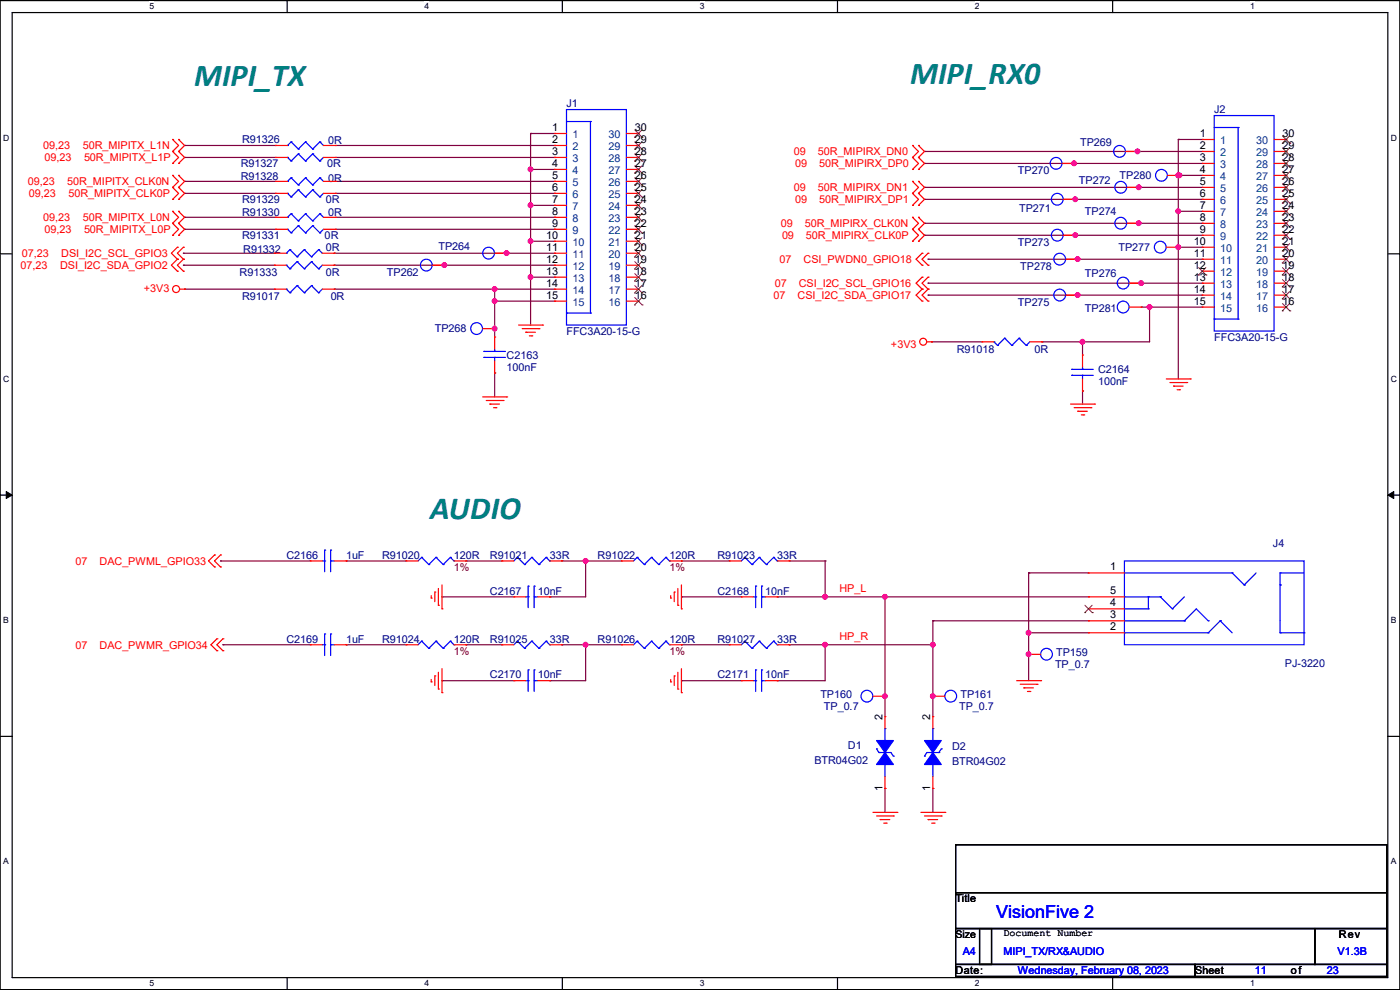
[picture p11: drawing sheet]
<svg xmlns="http://www.w3.org/2000/svg" width="297mm" height="210mm" viewBox="0 0 297 210" stroke-linecap="round" stroke-linejoin="round" font-family="sans-serif">
<defs><g id="words">
<text font-size="6.9" fill="#008080" x="91.2" y="110">AUDIO</text>
<g font-size="6.8" fill="#008080">
<text x="193.1" y="17.7">MIPI_RX0</text>
<text x="41.2" y="18.2">MIPI_TX</text>
</g>
<text font-size="3.8" fill="#00f" x="211.4" y="194.8">VisionFive 2</text>
<g font-size="2.3" fill="#000080">
<text x="120.2" y="22.8">J1</text>
<text x="257.6" y="24">J2</text>
<text x="51.1" y="35.5">R91327</text>
<text x="51.4" y="30.4">R91326</text>
<text x="69.4" y="35.5">0R</text>
<text x="69.6" y="30.6">0R</text>
<text x="229.2" y="30.9">TP269</text>
<text x="51.1" y="38.3">R91328</text>
<text x="69.6" y="38.5">0R</text>
<text x="215.9" y="37">TP270</text>
<text x="228.9" y="39">TP272</text>
<text x="237.5" y="38">TP280</text>
<text x="51.4" y="45.9">R91330</text>
<text x="51.4" y="43.1">R91329</text>
<text x="69.1" y="43.1">0R</text>
<text x="69.7" y="45.9">0R</text>
<text x="216.2" y="44.9">TP271</text>
<text x="230.2" y="45.6">TP274</text>
<text x="51.4" y="50.7">R91331</text>
<text x="51.6" y="53.8">R91332</text>
<text x="68.9" y="50.7">0R</text>
<text x="69.1" y="53.3">0R</text>
<text x="93" y="53">TP264</text>
<text x="215.9" y="52.2">TP273</text>
<text x="237.3" y="53.3">TP277</text>
<text x="50.8" y="58.6">R91333</text>
<text x="69.1" y="58.6">0R</text>
<text x="82.1" y="58.6">TP262</text>
<text x="216.5" y="57.3">TP278</text>
<text x="230.2" y="58.8">TP276</text>
<text x="51.4" y="63.7">R91017</text>
<text x="70.2" y="63.7">0R</text>
<text x="215.9" y="64.9">TP275</text>
<text x="92.2" y="70.5">TP268</text>
<text x="120.2" y="71">FFC3A20-15-G</text>
<text x="230.2" y="66.2">TP281</text>
<text x="107.5" y="76.1">C2163</text>
<text x="203" y="74.8">R91018</text>
<text x="219.5" y="74.8">0R</text>
<text x="257.6" y="72.3">FFC3A20-15-G</text>
<text x="107.5" y="78.7">100nF</text>
<text x="233" y="79.2">C2164</text>
<text x="233" y="81.7">100nF</text>
<text x="60.7" y="118.5">C2166</text>
<text x="73.5" y="118.5">1uF</text>
<text x="81.1" y="118.5">R91020</text>
<text x="96.3" y="118.5">120R</text>
<text x="103.9" y="118.5">R91021</text>
<text x="116.6" y="118.5">33R</text>
<text x="126.8" y="118.5">R91022</text>
<text x="142" y="118.5">120R</text>
<text x="152.2" y="118.5">R91023</text>
<text x="164.9" y="118.5">33R</text>
<text x="270" y="116">J4</text>
<text x="103.9" y="126.2">C2167</text>
<text x="114.1" y="126.2">10nF</text>
<text x="152.2" y="126.2">C2168</text>
<text x="162.3" y="126.2">10nF</text>
<text x="60.7" y="136.3">C2169</text>
<text x="73.5" y="136.3">1uF</text>
<text x="81.1" y="136.3">R91024</text>
<text x="96.3" y="136.3">120R</text>
<text x="103.9" y="136.3">R91025</text>
<text x="116.6" y="136.3">33R</text>
<text x="126.8" y="136.3">R91026</text>
<text x="142" y="136.3">120R</text>
<text x="152.2" y="136.3">R91027</text>
<text x="164.9" y="136.3">33R</text>
<text x="103.9" y="143.9">C2170</text>
<text x="114.1" y="143.9">10nF</text>
<text x="152.2" y="143.9">C2171</text>
<text x="162.3" y="143.9">10nF</text>
<text x="223.8" y="141.6">TP_0.7</text>
<text x="224.1" y="139.1">TP159</text>
<text x="272.6" y="141.4">PJ-3220</text>
<text x="174" y="148">TP160</text>
<text x="203.8" y="148">TP161</text>
<text x="174.8" y="150.5">TP_0.7</text>
<text x="203.5" y="150.5">TP_0.7</text>
<text x="172.8" y="162">BTR04G02</text>
<text x="179.9" y="158.9">D1</text>
<text x="202" y="159.2">D2</text>
<text x="202" y="162.2">BTR04G02</text>
</g>
<g font-size="2.3">
<text x="117.1" y="27.8">1</text>
<text x="134.7" y="27.8">30</text>
<text x="254.6" y="29">1</text>
<text x="272.1" y="29">30</text>
<text x="117.1" y="30.3">2</text>
<text x="117.1" y="32.9">3</text>
<text x="117.1" y="35.4">4</text>
<text x="134.7" y="30.3">29</text>
<text x="134.7" y="32.9">28</text>
<text x="134.7" y="35.4">27</text>
<text x="254.6" y="31.6">2</text>
<text x="254.6" y="34.1">3</text>
<text x="272.1" y="31.6">29</text>
<text x="272.1" y="34.1">28</text>
<text x="117.1" y="37.9">5</text>
<text x="117.1" y="40.5">6</text>
<text x="134.7" y="37.9">26</text>
<text x="134.7" y="40.5">25</text>
<text x="254.6" y="36.7">4</text>
<text x="254.6" y="39.2">5</text>
<text x="254.6" y="41.7">6</text>
<text x="272.1" y="36.7">27</text>
<text x="272.1" y="39.2">26</text>
<text x="272.1" y="41.7">25</text>
<text x="117.1" y="43">7</text>
<text x="117.1" y="45.6">8</text>
<text x="134.7" y="43">24</text>
<text x="134.7" y="45.6">23</text>
<text x="254.6" y="44.3">7</text>
<text x="254.6" y="46.8">8</text>
<text x="272.1" y="44.3">24</text>
<text x="272.1" y="46.8">23</text>
<text x="115.9" y="50.6">10</text>
<text x="115.9" y="53.2">11</text>
<text x="117.1" y="48.1">9</text>
<text x="134.7" y="48.1">22</text>
<text x="134.7" y="50.6">21</text>
<text x="134.7" y="53.2">20</text>
<text x="253.3" y="51.9">10</text>
<text x="254.6" y="49.4">9</text>
<text x="272.1" y="49.4">22</text>
<text x="272.1" y="51.9">21</text>
<text x="115.9" y="55.7">12</text>
<text x="115.9" y="58.3">13</text>
<text x="134.7" y="55.7">19</text>
<text x="134.7" y="58.3">18</text>
<text x="253.3" y="54.4">11</text>
<text x="253.3" y="57">12</text>
<text x="253.3" y="59.5">13</text>
<text x="272.1" y="54.4">20</text>
<text x="272.1" y="57">19</text>
<text x="272.1" y="59.5">18</text>
<text x="115.9" y="60.8">14</text>
<text x="115.9" y="63.3">15</text>
<text x="134.7" y="60.8">17</text>
<text x="134.7" y="63.3">16</text>
<text x="253.3" y="62.1">14</text>
<text x="253.3" y="64.6">15</text>
<text x="272.1" y="62.1">17</text>
<text x="272.1" y="64.6">16</text>
<text x="235.5" y="121">1</text>
<text x="235.5" y="126.1">5</text>
<text x="235.5" y="128.6">4</text>
<text x="235.5" y="131.1">3</text>
<text x="235.5" y="133.7">2</text>
<text x="187.2" y="152.8" transform="rotate(-90 187.2 152.8)">2</text>
<text x="197.4" y="152.8" transform="rotate(-90 197.4 152.8)">2</text>
<text x="187.2" y="167.8" transform="rotate(-90 187.2 167.8)">1</text>
<text x="197.4" y="167.8" transform="rotate(-90 197.4 167.8)">1</text>
<text x="202.7" y="191.4">Title</text>
<text x="284" y="199.1">Rev</text>
<text x="202.7" y="206.7">Date:</text>
<text x="253.5" y="206.7">Sheet</text>
<text x="273.9" y="206.7">of</text>
</g>
<g font-size="2.3" fill="#004080">
<text x="121.5" y="29.4">1</text>
<text x="129.1" y="29.4">30</text>
<text x="121.5" y="31.9">2</text>
<text x="121.5" y="34.5">3</text>
<text x="129.1" y="31.9">29</text>
<text x="129.1" y="34.5">28</text>
<text x="258.9" y="30.6">1</text>
<text x="258.9" y="33.2">2</text>
<text x="258.9" y="35.7">3</text>
<text x="266.5" y="30.6">30</text>
<text x="266.5" y="33.2">29</text>
<text x="266.5" y="35.7">28</text>
<text x="121.5" y="37">4</text>
<text x="121.5" y="39.5">5</text>
<text x="129.1" y="37">27</text>
<text x="129.1" y="39.5">26</text>
<text x="258.9" y="38.3">4</text>
<text x="258.9" y="40.8">5</text>
<text x="266.5" y="38.3">27</text>
<text x="266.5" y="40.8">26</text>
<text x="121.5" y="42.1">6</text>
<text x="121.5" y="44.6">7</text>
<text x="121.5" y="47.2">8</text>
<text x="129.1" y="42.1">25</text>
<text x="129.1" y="44.6">24</text>
<text x="129.1" y="47.2">23</text>
<text x="258.9" y="43.3">6</text>
<text x="258.9" y="45.9">7</text>
<text x="266.5" y="43.3">25</text>
<text x="266.5" y="45.9">24</text>
<text x="121.5" y="49.7">9</text>
<text x="121.5" y="52.2">10</text>
<text x="129.1" y="49.7">22</text>
<text x="129.1" y="52.2">21</text>
<text x="258.9" y="48.4">8</text>
<text x="258.9" y="51">9</text>
<text x="258.9" y="53.5">10</text>
<text x="266.5" y="48.4">23</text>
<text x="266.5" y="51">22</text>
<text x="266.5" y="53.5">21</text>
<text x="121.5" y="54.8">11</text>
<text x="121.5" y="57.3">12</text>
<text x="121.5" y="59.9">13</text>
<text x="129.1" y="54.8">20</text>
<text x="129.1" y="57.3">19</text>
<text x="129.1" y="59.9">18</text>
<text x="258.9" y="56">11</text>
<text x="258.9" y="58.6">12</text>
<text x="266.5" y="56">20</text>
<text x="266.5" y="58.6">19</text>
<text x="121.5" y="62.4">14</text>
<text x="121.5" y="64.9">15</text>
<text x="129.1" y="62.4">17</text>
<text x="129.1" y="64.9">16</text>
<text x="258.9" y="61.1">13</text>
<text x="258.9" y="63.7">14</text>
<text x="266.5" y="61.1">18</text>
<text x="266.5" y="63.7">17</text>
<text x="258.9" y="66.2">15</text>
<text x="266.5" y="66.2">16</text>
</g>
<g font-size="2.3" fill="#f00">
<text x="9.2" y="31.7">09,23</text>
<text x="9.4" y="34.2">09,23</text>
<text x="17.6" y="31.7">50R_MIPITX_L1N</text>
<text x="17.8" y="34.2">50R_MIPITX_L1P</text>
<text x="168.4" y="32.9">09</text>
<text x="168.7" y="35.5">09</text>
<text x="173.5" y="32.9">50R_MIPIRX_DN0</text>
<text x="173.8" y="35.5">50R_MIPIRX_DP0</text>
<text x="5.9" y="39.3">09,23</text>
<text x="6.1" y="41.8">09,23</text>
<text x="14.3" y="39.3">50R_MIPITX_CLK0N</text>
<text x="14.5" y="41.8">50R_MIPITX_CLK0P</text>
<text x="168.4" y="40.6">09</text>
<text x="173.5" y="40.6">50R_MIPIRX_DN1</text>
<text x="9.2" y="46.9">09,23</text>
<text x="17.6" y="46.9">50R_MIPITX_L0N</text>
<text x="168.7" y="43.1">09</text>
<text x="173.8" y="43.1">50R_MIPIRX_DP1</text>
<text x="9.4" y="49.4">09,23</text>
<text x="17.8" y="49.4">50R_MIPITX_L0P</text>
<text x="165.7" y="48.2">09</text>
<text x="165.9" y="50.7">09</text>
<text x="170.7" y="48.2">50R_MIPIRX_CLK0N</text>
<text x="171" y="50.7">50R_MIPIRX_CLK0P</text>
<text x="4.4" y="57.1">07,23</text>
<text x="4.6" y="54.5">07,23</text>
<text x="12.7" y="57.1">DSI_I2C_SDA_GPIO2</text>
<text x="13" y="54.5">DSI_I2C_SCL_GPIO3</text>
<text x="165.4" y="55.8">07</text>
<text x="170.5" y="55.8">CSI_PWDN0_GPIO18</text>
<text x="30.5" y="61.9">+3V3</text>
<text x="164.1" y="63.4">07</text>
<text x="164.4" y="60.9">07</text>
<text x="169.2" y="63.4">CSI_I2C_SDA_GPIO17</text>
<text x="169.5" y="60.9">CSI_I2C_SCL_GPIO16</text>
<text x="189" y="73.8">+3V3</text>
<text x="16" y="119.8">07</text>
<text x="21.1" y="119.8">DAC_PWML_GPIO33</text>
<text x="178.1" y="125.7">HP_L</text>
<text x="16" y="137.6">07</text>
<text x="21.1" y="137.6">DAC_PWMR_GPIO34</text>
<text x="178.1" y="135.8">HP_R</text>
</g>
<g font-size="2.3" fill="#800000">
<text x="96.3" y="121.1">1%</text>
<text x="142" y="121.1">1%</text>
<text x="96.3" y="138.9">1%</text>
<text x="142" y="138.9">1%</text>
</g>
<g font-size="2.3" fill="#00f">
<text x="204.3" y="202.6">A4</text>
<text x="212.9" y="202.6">MIPI_TX/RX&amp;AUDIO</text>
<text x="283.8" y="202.6">V1.3B</text>
<text x="215.9" y="206.7">Wednesday, February 08, 2023</text>
<text x="266.2" y="206.7">11</text>
<text x="281.5" y="206.7">23</text>
</g>
<text font-size="2.2" x="202.7" y="199">Size</text>
<text font-size="2.1" x="212.9" y="198.6">Document Number</text>
<g font-size="1.8">
<text x="31.7" y="2">5</text>
<text x="90.1" y="2">4</text>
<text x="148.5" y="2">3</text>
<text x="206.8" y="2">2</text>
<text x="265.2" y="2">1</text>
<text x=".7" y="29.8">D</text>
<text x="295.1" y="29.8">D</text>
<text x=".7" y="81">C</text>
<text x="295.1" y="81">C</text>
<text x=".7" y="132.2">B</text>
<text x="295.1" y="132.2">B</text>
<text x=".7" y="183.4">A</text>
<text x="295.1" y="183.4">A</text>
<text x="31.7" y="209.3">5</text>
<text x="90.1" y="209.3">4</text>
<text x="148.5" y="209.3">3</text>
<text x="206.8" y="209.3">2</text>
<text x="265.2" y="209.3">1</text>
</g>
</g></defs>
<path d="M0 .1h297v209.8h-297zM2.6 2.7h291.8v204.7h-291.8z" fill="none" stroke="#000" stroke-width=".25"/>
<g fill="#fff">
<path d="M31.7 .4h1v2h-1z"/>
<path d="M31.7 207.6h1v2h-1z"/>
</g>
<path d="M60.9 .1v2.6M60.9 207.4v2.5" fill="none" stroke="#000" stroke-width=".25"/>
<g fill="#fff">
<path d="M90.1 .4h1v2h-1z"/>
<path d="M90.1 207.6h1v2h-1z"/>
</g>
<path d="M119.3 .1v2.6M119.3 207.4v2.5" fill="none" stroke="#000" stroke-width=".25"/>
<g fill="#fff">
<path d="M148.5 .4h.9v2h-.9z"/>
<path d="M148.5 207.6h.9v2h-.9z"/>
</g>
<path d="M177.7 .1v2.6M177.7 207.4v2.5" fill="none" stroke="#000" stroke-width=".25"/>
<g fill="#fff">
<path d="M206.8 .4h1v2h-1z"/>
<path d="M206.8 207.6h1v2h-1z"/>
</g>
<path d="M236.1 .1v2.6M236.1 207.4v2.5" fill="none" stroke="#000" stroke-width=".25"/>
<g fill="#fff">
<path d="M265.2 .4h1v2h-1z"/>
<path d="M265.2 207.6h1v2h-1z"/>
<path d="M.7 28.2h1.2v2h-1.2z"/>
<path d="M295.1 28.2h1.2v2h-1.2z"/>
<path d="M.7 79.4h1.2v2h-1.2z"/>
<path d="M295.1 79.4h1.2v2h-1.2z"/>
</g>
<path d="M0 53.8h2.6M294.4 53.8h2.6" fill="none" stroke="#000" stroke-width=".25"/>
<g fill="#fff">
<path d="M.7 130.6h1.2v2h-1.2z"/>
<path d="M295.1 130.6h1.1v2h-1.1z"/>
</g>
<path d="M0 105h2.6M294.4 105h2.6" fill="none" stroke="#000" stroke-width=".25"/>
<path d="M1.3 104.3l1.3 .7-1.3 .7zM294.4 105l1.3-.7v1.4z" fill="#000" stroke="#000" stroke-width=".21"/>
<g fill="#fff">
<path d="M.7 181.8h1.2v2h-1.2z"/>
<path d="M295.1 181.8h1.1v2h-1.1z"/>
</g>
<path d="M0 156.2h2.6M294.4 156.2h2.6M202.7 179.2h91.5v10.2h-91.5zM202.7 189.4h91.5v7.6h-91.5zM202.7 197h7.7v7.6h-7.7zM207.8 197h71.1v7.6h-71.1zM278.9 197h15.3v7.6h-15.3zM202.7 204.6h50.8v2.5h-50.8zM253.5 204.6h40.7v2.5h-40.7z" fill="none" stroke="#000" stroke-width=".25"/>
<g fill="none" stroke="#800040" stroke-width=".25">
<path d="M39.2 30.9h.1M39.2 33.4h.1M39.2 38.5h.1M39.2 30.9h19.3M39.2 33.4h19.3M39.2 38.5h19.3M71.2 30.9h46.4M71.2 33.4h46.4M71.2 38.5h46.4M112.6 28.3h.1M112.6 35.9h.1M112.6 28.3h5"/>
<path d="M112.6 28.3v40.7M112.6 35.9h5M117.6 30.9h.1M117.6 33.4h.1M117.6 38.5h.1M196.1 32.1h.1M196.1 34.7h.1M196.1 39.8h.1M196.1 32.1h59M196.1 34.7h59M196.1 39.8h59M227.9 34.7h.1"/>
<path d="M241.3 32.1h.1M241.6 39.8h.1M250 29.6h.1M250 37.2h.1M250 29.6h5.1M250 29.6v50.8M250 37.2h5.1M250.2 37.2h.1M38.9 56.3h.1M38.9 53.7h.1M38.9 53.7h19.3M38.9 56.3h19.3"/>
<path d="M39.2 46.1h.1M39.2 48.6h.1M39.2 41h.1M39.2 41h19.3M39.2 46.1h19.3M39.2 48.6h19.3M70.9 53.7h.1M70.9 56.3h.1M70.9 53.7h46.7M70.9 56.3h46.7M71.2 41h46.4M71.2 46.1h46.4"/>
<path d="M71.2 48.6h46.4M94.3 56.3h.1M107.5 53.7h.1M112.6 43.6h.1M112.6 51.2h.1M112.6 58.8h.1M112.6 43.6h5M112.6 51.2h5M112.6 58.8h5M117.6 41h.1M117.6 46.1h.1M117.6 48.6h.1"/>
<path d="M196.1 42.3h.1M196.1 47.4h.1M196.1 49.9h.1M196.1 42.3h59M196.1 47.4h59M196.1 49.9h59M196.9 55h.1M196.9 55h58.2M228.1 42.3h.1M228.1 49.9h.1M228.6 55h.1M241.6 47.4h.1"/>
<path d="M250 44.8h.1M250 52.5h.1M250 44.8h5.1M250 52.5h5.1M39.2 61.3h.1M39.2 61.3h19M70.9 61.3h.1M70.9 61.3h46.7M104.9 63.9h.1M104.9 79.1h.1M104.9 61.3h.1M104.9 69.7h.1"/>
<path d="M104.9 63.9h12.7M104.9 61.3v10.2M104.9 79.1v5.1M196.9 60.1h.1M196.9 62.6h.1M196.9 60.1h58.2M196.9 62.6h58.2M197.7 72.5h.1M197.7 72.5h10.6M221 72.5h.1M228.6 62.6h.1M229.7 72.5h.1"/>
<path d="M229.7 72.5v2.8M242.1 65.2h.1M242.1 60.1h.1M242.1 65.2h13M243.9 65.2h.1M243.9 65.2v7.3h-22.9M229.7 82.9h.1M229.7 82.9v2.8M46.8 119h.1M46.8 119h19M73.4 119h.1M73.4 119h12.7"/>
<path d="M98.8 119h.1M98.8 119h7.7M119.2 119h.1M119.2 119h12.7M124.2 119h.1M124.2 119v7.6h-7.6M144.6 119h.1M144.6 119h10.1M167.4 119h.1M167.4 119h7.6M175 119h.1M175 119v7.6"/>
<path d="M47.3 136.8h.1M47.3 136.8h18.5M73.4 136.8h.1M73.4 136.8h12.7M93.8 126.6h.1M93.8 126.6h15.2M98.8 136.8h.1M98.8 136.8h7.7M116.6 126.6h.1M119.2 136.8h.1M119.2 136.8h12.7M124.2 136.8h.1"/>
<path d="M124.2 136.8v7.6h-7.6M144.6 136.8h.1M144.6 126.6h.1M144.6 136.8h10.1M144.6 126.6h12.7M164.9 126.6h.1M164.9 126.6h66M167.4 136.8h.1M167.4 136.8h30.5M175 136.8h.1M175 126.6h.1M175 136.8v7.6h-10.1"/>
<path d="M187.7 126.6h.1M187.7 126.6v25.4M197.9 131.7h.1M197.9 136.8h.1M197.9 131.7v20.3M197.9 131.7h33M218.2 134.2h.1M218.2 121.5h.1M218.2 138.8h.1M218.2 134.2h12.7M218.2 121.5v22.9M218.2 121.5h12.7"/>
<path d="M93.8 144.4h.1M93.8 144.4h15.2M116.6 144.4h.1M144.6 144.4h.1M144.6 144.4h12.7M164.9 144.4h.1M187.7 147.7h.1M197.9 147.7h.1M187.7 167.3h.1M187.7 167.3v5M197.9 167.3h.1M197.9 167.3v5"/>
</g>
<g fill="#f0f" stroke="#f0f" stroke-width=".25">
<circle cx="112.5" cy="35.9" r=".49"/>
<circle cx="112.5" cy="43.5" r=".49"/>
<circle cx="112.5" cy="58.8" r=".49"/>
<circle cx="112.5" cy="51.2" r=".49"/>
<circle cx="104.9" cy="63.9" r=".49"/>
<circle cx="107.5" cy="53.7" r=".49"/>
<circle cx="124.2" cy="136.8" r=".49"/>
<circle cx="124.2" cy="119" r=".49"/>
<circle cx="175" cy="126.6" r=".49"/>
<circle cx="175" cy="136.8" r=".49"/>
<circle cx="187.7" cy="126.6" r=".49"/>
<circle cx="218.2" cy="134.2" r=".49"/>
<circle cx="218.2" cy="138.8" r=".49"/>
<circle cx="187.7" cy="147.7" r=".49"/>
<circle cx="197.9" cy="136.8" r=".49"/>
<circle cx="197.9" cy="147.7" r=".49"/>
<circle cx="94.3" cy="56.2" r=".49"/>
<circle cx="241.3" cy="32.1" r=".49"/>
<circle cx="227.9" cy="34.6" r=".49"/>
<circle cx="241.6" cy="39.7" r=".49"/>
<circle cx="228.1" cy="42.3" r=".49"/>
<circle cx="241.6" cy="47.3" r=".49"/>
<circle cx="228.1" cy="49.9" r=".49"/>
<circle cx="228.6" cy="55" r=".49"/>
<circle cx="242.1" cy="60" r=".49"/>
<circle cx="228.6" cy="62.6" r=".49"/>
<circle cx="229.6" cy="72.5" r=".49"/>
<circle cx="250" cy="37.2" r=".49"/>
<circle cx="250.2" cy="37.2" r=".49"/>
<circle cx="250" cy="44.8" r=".49"/>
<circle cx="250" cy="52.4" r=".49"/>
<circle cx="104.9" cy="61.3" r=".49"/>
<circle cx="104.9" cy="69.7" r=".49"/>
<circle cx="243.9" cy="65.1" r=".49"/>
</g>
<g fill="none" stroke="#f00" stroke-width=".25">
<path d="M36.6 32.1h.1M36.6 29.6h.1M36.6 34.7h.1M36.6 39.8h.1M36.6 37.2h.1M36.6 29.6l1.3 1.3-1.3 1.2M36.6 32.1l1.3 1.3-1.3 1.3M36.6 37.2l1.3 1.3-1.3 1.3M36.6 39.8l1.3 1.2-1.3 1.3M37.9 29.6h.1M37.9 32.1h.1M37.9 34.7h.1"/>
<path d="M37.9 37.2h.1M37.9 39.8h.1M37.9 29.6l1.3 1.3-1.3 1.2M37.9 32.1l1.3 1.3-1.3 1.3M37.9 37.2l1.3 1.3-1.3 1.3M37.9 39.8l1.3 1.2-1.3 1.3M58.5 30.9h.1M58.5 33.4h.1M58.5 38.5h.1M58.5 30.9h2.5M58.5 33.4h2.5M58.5 38.5h2.5"/>
<path d="M68.6 30.9h2.6M68.6 33.4h2.6M68.6 38.5h2.6M71.2 30.9h.1M71.2 33.4h.1M71.2 38.5h.1M117.6 28.3h.1M117.6 30.9h.1M117.6 33.4h.1M117.6 35.9h.1M117.6 38.5h.1M117.6 30.9h2.6"/>
<path d="M117.6 33.4h2.6M117.6 28.3h2.6M117.6 35.9h2.6M117.6 38.5h2.6M132.9 30.9h2.5M132.9 33.4h2.5M132.9 28.3h2.5M132.9 35.9h2.5M132.9 38.5h2.5M135.4 28.3h.1M135.4 30.9h.1M135.4 33.4h.1"/>
<path d="M135.4 35.9h.1M135.4 38.5h.1M193.6 33.4h.1M193.6 30.9h.1M193.6 38.5h.1M193.6 35.9h.1M193.6 30.9l1.3 1.2-1.3 1.3M193.6 38.5l1.3 1.3-1.3 1.2M193.6 33.4l1.3 1.3-1.3 1.2M194.9 30.9h.1M194.9 33.4h.1M194.9 38.5h.1"/>
<path d="M194.9 35.9h.1M194.9 30.9l1.2 1.2-1.2 1.3M194.9 38.5l1.2 1.3-1.2 1.2M194.9 33.4l1.2 1.3-1.2 1.2M225.3 34.7h2.6M227.9 34.7h.1M238.8 32.1h2.5M239.1 39.8h2.5M241.3 32.1h.1M241.6 39.8h.1M247.7 37.2h2.5M250.2 37.2h.1"/>
<path d="M255.1 29.6h.1M255.1 32.1h.1M255.1 34.7h.1M255.1 37.2h.1M255.1 39.8h.1M255.1 34.7h2.5M255.1 29.6h2.5M255.1 32.1h2.5M255.1 37.2h2.5M255.1 39.8h2.5M270.3 34.7h2.5M270.3 29.6h2.5"/>
<path d="M270.3 32.1h2.5M270.3 37.2h2.5M270.3 39.8h2.5M272.8 29.6h.1M272.8 32.1h.1M272.8 34.7h.1M272.8 37.2h.1M272.8 39.8h.1M36.6 47.4h.1M36.6 44.8h.1M36.6 49.9h.1M36.6 42.3h.1"/>
<path d="M36.6 44.8l1.3 1.3-1.3 1.3M36.6 47.4l1.3 1.2-1.3 1.3M37.6 55h.1M37.6 57.5h.1M37.6 52.5h.1M37.6 55l-1.2 1.3 1.2 1.2M37.6 52.5l-1.2 1.2 1.2 1.3M37.9 44.8h.1M37.9 47.4h.1M37.9 49.9h.1M37.9 42.3h.1M37.9 44.8l1.3 1.3-1.3 1.3"/>
<path d="M37.9 47.4l1.3 1.2-1.3 1.3M38.9 55h.1M38.9 57.5h.1M38.9 52.5h.1M38.9 55l-1.3 1.3 1.3 1.2M38.9 52.5l-1.3 1.2 1.3 1.3M58.2 56.3h.1M58.2 53.7h.1M58.2 56.3h2.5M58.2 53.7h2.5M58.5 48.6h.1M58.5 46.1h.1"/>
<path d="M58.5 41h.1M58.5 48.6h2.5M58.5 46.1h2.5M58.5 41h2.5M68.4 56.3h2.5M68.4 53.7h2.5M68.6 48.6h2.6M68.6 46.1h2.6M68.6 41h2.6M70.9 56.3h.1M70.9 53.7h.1M71.2 48.6h.1"/>
<path d="M71.2 46.1h.1M71.2 41h.1M91.7 56.3h2.6M94.3 56.3h.1M104.9 53.7h2.6M107.5 53.7h.1M117.6 41h.1M117.6 43.6h.1M117.6 46.1h.1M117.6 48.6h.1M117.6 51.2h.1M117.6 53.7h.1"/>
<path d="M117.6 56.3h.1M117.6 58.8h.1M117.6 48.6h2.6M117.6 46.1h2.6M117.6 41h2.6M117.6 56.3h2.6M117.6 53.7h2.6M117.6 43.6h2.6M117.6 51.2h2.6M117.6 58.8h2.6M132.9 48.6h2.5M132.9 46.1h2.5"/>
<path d="M132.9 41h2.5M132.9 56.3h2.5M132.9 53.7h2.5M132.9 43.6h2.5M132.9 51.2h2.5M132.9 58.8h2.5M135.4 41h.1M135.4 43.6h.1M135.4 46.1h.1M135.4 48.6h.1M135.4 51.2h.1M135.4 53.7h.1"/>
<path d="M135.4 56.3h.1M135.4 58.8h.1M193.6 41h.1M193.6 48.6h.1M193.6 46.1h.1M193.6 43.6h.1M193.6 51.2h.1M193.6 46.1l1.3 1.3-1.3 1.2M193.6 41l1.3 1.3-1.3 1.3M193.6 48.6l1.3 1.3-1.3 1.3M194.9 41h.1M194.9 46.1h.1"/>
<path d="M194.9 48.6h.1M194.9 43.6h.1M194.9 51.2h.1M194.9 46.1l1.2 1.3-1.2 1.2M194.9 41l1.2 1.3-1.2 1.3M194.9 48.6l1.2 1.3-1.2 1.3M195.6 58.8h.1M195.6 53.7h.1M195.6 56.3h.1M195.6 58.8l-1.2 1.3 1.2 1.2M195.6 53.7l-1.2 1.3 1.2 1.3M196.9 58.8h.1"/>
<path d="M196.9 53.7h.1M196.9 56.3h.1M196.9 58.8l-1.3 1.3 1.3 1.2M196.9 53.7l-1.3 1.3 1.3 1.3M225.6 49.9h2.5M225.6 42.3h2.5M226.1 55h2.5M228.1 49.9h.1M228.1 42.3h.1M228.6 55h.1M239.1 47.4h2.5M241.6 47.4h.1"/>
<path d="M247.4 52.5h2.6M250 52.5h.1M255.1 42.3h.1M255.1 44.8h.1M255.1 47.4h.1M255.1 49.9h.1M255.1 52.5h.1M255.1 55h.1M255.1 57.5h.1M255.1 49.9h2.5M255.1 52.5h2.5M255.1 42.3h2.5"/>
<path d="M255.1 44.8h2.5M255.1 47.4h2.5M255.1 55h2.5M255.1 57.5h2.5M270.3 49.9h2.5M270.3 52.5h2.5M270.3 42.3h2.5M270.3 44.8h2.5M270.3 47.4h2.5M270.3 55h2.5M270.3 57.5h2.5M272.8 42.3h.1"/>
<path d="M272.8 44.8h.1M272.8 47.4h.1M272.8 49.9h.1M272.8 52.5h.1M272.8 55h.1M272.8 57.5h.1M38.1 61.3h1.1M39.2 61.3h.1M58.2 61.3h.1M58.2 61.3h2.5M68.4 61.3h2.5M70.9 61.3h.1"/>
<path d="M102.4 69.7h2.5M104.9 71.5h.1M104.9 79.1h.1M104.9 69.7h.1M104.9 71.5v2.5M104.9 76.6v2.5M110 69h5.1M110.8 69.7h3.5M111.5 70.5h.1M111.5 70.5h2.1M112.3 71.2h.5M112.8 71.2h.1"/>
<path d="M114.3 69.7h.1M115.1 69h.1M117.6 61.3h.1M117.6 63.9h.1M117.6 61.3h2.6M117.6 63.9h2.6M132.9 61.3h2.5M132.9 63.9h2.5M135.4 61.3h.1M135.4 63.9h.1M195.6 61.3h.1M195.6 63.9h.1"/>
<path d="M195.6 61.3l-1.2 1.3 1.2 1.3M196.6 72.5h1.1M196.9 61.3h.1M196.9 63.9h.1M196.9 61.3l-1.3 1.3 1.3 1.3M197.7 72.5h.1M208.3 72.5h.1M208.3 72.5h2.6M218.5 72.5h2.5M221 72.5h.1M226.1 62.6h2.5M228.6 62.6h.1"/>
<path d="M229.7 75.3h.1M229.7 75.3v2.6M239.6 65.2h2.5M239.6 60.1h2.5M242.1 65.2h.1M242.1 60.1h.1M255.1 60.1h.1M255.1 62.6h.1M255.1 65.2h.1M255.1 62.6h2.5M255.1 65.2h2.5M255.1 60.1h2.5"/>
<path d="M270.3 62.6h2.5M270.3 65.2h2.5M270.3 60.1h2.5M272.8 60.1h.1M272.8 62.6h.1M272.8 65.2h.1M102.4 84.2h5.1M103.2 85h3.5M103.9 85.7h.1M103.9 85.7h2.1M104.7 86.5h.5M105.2 86.5h.1"/>
<path d="M106.7 85h.1M107.5 84.2h.1M227.1 85.7h5.1M227.9 86.5h3.5M228.6 87.2h.1M228.6 87.2h2.1M229.4 88h.5M229.7 82.9h.1M229.7 80.4v2.5M229.9 88h.1M231.4 86.5h.1M232.2 85.7h.1"/>
<path d="M247.4 80.4h5.1M248.2 81.2h3.6M249 81.9h.1M249 81.9h2M249.7 82.7h.5M250.2 82.7h.1M251.8 81.2h.1M252.5 80.4h.1M45.5 117.7h.1M45.5 117.7l-1.3 1.3 1.3 1.3M46.8 117.7h.1M46.8 117.7l-1.3 1.3 1.3 1.3"/>
<path d="M65.8 119h.1M65.8 119h2.6M70.9 119h2.5M73.4 119h.1M86.1 119h.1M86.1 119h2.6M96.3 119h2.5M98.8 119h.1M106.5 119h.1M106.5 119h2.5M116.6 119h2.6M119.2 119h.1"/>
<path d="M131.9 119h.1M131.9 119h2.5M142 119h2.6M144.6 119h.1M154.7 119h.1M154.7 119h2.6M164.9 119h2.5M167.4 119h.1M45.5 120.3h.1M46 135.5h.1M46 138h.1M46 135.5l-1.3 1.3 1.3 1.2"/>
<path d="M46.8 120.3h.1M47.3 135.5h.1M47.3 138h.1M47.3 135.5l-1.3 1.3 1.3 1.2M65.8 136.8h.1M65.8 136.8h2.6M70.9 136.8h2.5M73.4 136.8h.1M86.1 136.8h.1M86.1 136.8h2.6M91.5 126.9h.1M91.5 126.4v.5"/>
<path d="M92.2 125.6h.1M92.2 125.6v2M93 128.4h.1M93 124.8v3.6M93.8 129.2h.1M93.8 124.1v5.1M96.3 136.8h2.5M98.8 136.8h.1M106.5 136.8h.1M106.5 136.8h2.5M109 126.6h.1M109 126.6h2.5"/>
<path d="M114.1 126.6h2.5M116.6 126.6h.1M116.6 136.8h2.6M119.2 136.8h.1M131.9 136.8h.1M131.9 136.8h2.5M142 136.8h2.6M142.3 126.9h.1M142.3 126.4v.5M143 125.6h.1M143 125.6v2M143.8 128.4h.1"/>
<path d="M143.8 124.8v3.6M144.6 129.2h.1M144.6 136.8h.1M144.6 124.1v5.1M154.7 136.8h.1M154.7 136.8h2.6M157.3 126.6h.1M157.3 126.6h2.5M162.3 126.6h2.6M164.9 126.6h.1M164.9 136.8h2.5M167.4 136.8h.1"/>
<path d="M218.2 138.8h.1M218.2 138.8h2.6M230.9 121.5h.1M230.9 126.6h.1M230.9 129.2h.1M230.9 131.7h.1M230.9 134.2h.1M230.9 126.6h7.6M230.9 121.5h7.6M230.9 129.2h7.6M230.9 131.7h7.6M230.9 134.2h7.6"/>
<path d="M91.5 144.7h.1M91.5 144.1v.6M92.2 143.4h.1M92.2 143.4v2M93 146.2h.1M93 142.6v3.6M93.8 146.9h.1M93.8 141.9v5M109 144.4h.1M109 144.4h2.5M114.1 144.4h2.5M116.6 144.4h.1"/>
<path d="M142.3 144.7h.1M142.3 144.1v.6M143 143.4h.1M143 143.4v2M143.8 146.2h.1M143.8 142.6v3.6M144.6 146.9h.1M144.6 141.9v5M157.3 144.4h.1M157.3 144.4h2.5M162.3 144.4h2.6M164.9 144.4h.1"/>
<path d="M185.2 147.7h2.5M187.7 147.7h.1M187.7 152h.1M187.7 152v2.6M197.9 147.7h.1M197.9 152h.1M197.9 147.7h2.5M197.9 152v2.6M215.7 144.4h5.1M216.5 145.2h3.5M217.2 145.9h.1M217.2 145.9h2"/>
<path d="M218 146.7h.5M218.5 146.7h.1M220 145.2h.1M220.8 144.4h.1M185.2 172.3h5.1M186 173.1h3.5M186.7 173.9h.1M186.7 173.9h2.1M187.5 174.6h.5M187.7 167.3h.1M187.7 164.7v2.6M188 174.6h.1"/>
<path d="M189.5 173.1h.1M190.3 172.3h.1M195.4 172.3h5M196.1 173.1h3.6M196.9 173.9h.1M196.9 173.9h2M197.7 174.6h.5M197.9 167.3h.1M197.9 164.7v2.6M198.2 174.6h.1M199.7 173.1h.1M200.4 172.3h.1"/>
<circle cx="37.4" cy="61.3" r=".74"/>
<circle cx="195.9" cy="72.5" r=".74"/>
</g>
<g fill="none" stroke="#00f" stroke-width=".25">
<path d="M61 30.9h.1M61 33.4h.1M61 38.5h.1M61 33.4l.8 .8M61.8 30.1h.1M61.8 34.2h.1M61.8 37.7h.1M61.8 30.1l1.5 1.5M61.8 30.1l-.8 .8M61.8 37.7l1.5 1.5M61.8 37.7l-.8 .8M63.3 31.6h.1"/>
<path d="M63.3 32.6h.1M63.3 39.2h.1M63.3 32.6l1.5 1.6M63.3 32.6l-1.5 1.6M64.8 30.1h.1M64.8 34.2h.1M64.8 37.7h.1M64.8 30.1l1.5 1.5M64.8 30.1l-1.5 1.5M64.8 37.7l1.5 1.5M64.8 37.7l-1.5 1.5M66.3 31.6h.1"/>
<path d="M66.3 32.6h.1M66.3 39.2h.1M66.3 32.6l1.6 1.6M66.3 32.6l-1.5 1.6M67.9 30.1h.1M67.9 34.2h.1M67.9 37.7h.1M67.9 30.1l.7 .8M67.9 30.1l-1.6 1.5M67.9 37.7l.7 .8M67.9 37.7l-1.6 1.5M68.6 33.4l-.7 .8"/>
<path d="M120.2 23.2h12.7v45.8h-12.7zM120.2 25.8h5.1M125.3 25.8h.1M125.3 25.8v40.6M257.6 24.5h12.7v45.7h-12.7zM257.6 27.1h5.1M262.7 27.1h.1M262.7 27.1v40.6M60.7 56.3h.1M60.7 53.7h.1M60.7 56.3l.8 .7M61 48.6h.1"/>
<path d="M61 46.1h.1M61 41h.1M61 48.6l.8 .8M61 41l.8 .8M61.5 57h.1M61.5 53h.1M61.5 53l1.5 1.5M61.5 53l-.8 .7M61.8 49.4h.1M61.8 45.3h.1M61.8 41.8h.1M61.8 45.3l1.5 1.6"/>
<path d="M61.8 45.3l-.8 .8M63 55.5h.1M63 54.5h.1M63 55.5l1.6 1.5M63 55.5l-1.5 1.5M63.3 47.9h.1M63.3 46.9h.1M63.3 40.3h.1M63.3 47.9l1.5 1.5M63.3 47.9l-1.5 1.5M63.3 40.3l1.5 1.5M63.3 40.3l-1.5 1.5"/>
<path d="M64.6 57h.1M64.6 53h.1M64.6 53l1.5 1.5M64.6 53l-1.6 1.5M64.8 49.4h.1M64.8 45.3h.1M64.8 41.8h.1M64.8 45.3l1.5 1.6M64.8 45.3l-1.5 1.6M66.1 55.5h.1M66.1 54.5h.1M66.1 55.5l1.5 1.5"/>
<path d="M66.1 55.5l-1.5 1.5M66.3 47.9h.1M66.3 46.9h.1M66.3 40.3h.1M66.3 47.9l1.6 1.5M66.3 47.9l-1.5 1.5M66.3 40.3l1.6 1.5M66.3 40.3l-1.5 1.5M67.6 57h.1M67.6 53h.1M67.6 53l.8 .7M67.6 53l-1.5 1.5"/>
<path d="M67.9 49.4h.1M67.9 45.3h.1M67.9 41.8h.1M67.9 45.3l.7 .8M67.9 45.3l-1.6 1.6M68.4 56.3l-.8 .7M68.6 48.6l-.7 .8M68.6 41l-.7 .8M60.7 61.3h.1M60.7 61.3l.8 .8M61.5 62.1h.1M63 60.6h.1"/>
<path d="M63 60.6l1.6 1.5M63 60.6l-1.5 1.5M64.6 62.1h.1M66.1 60.6h.1M66.1 60.6l1.5 1.5M66.1 60.6l-1.5 1.5M67.6 62.1h.1M68.4 61.3l-.8 .8M102.7 74.5h.1M102.7 75.8h.1M102.7 74.5h4.5M102.7 75.8h4.5"/>
<path d="M104.9 75.8h.1M104.9 74.5h.1M104.9 74v.5M104.9 75.8v.8M120.2 66.4h.1M120.2 66.4h5.1M125.3 66.4h.1M210.9 72.5h.1M210.9 72.5l.7 .8M211.6 73.3h.1M213.1 71.8h.1M213.1 71.8l1.6 1.5"/>
<path d="M213.1 71.8l-1.5 1.5M214.7 73.3h.1M216.2 71.8h.1M216.2 71.8l1.5 1.5M216.2 71.8l-1.5 1.5M217.7 73.3h.1M218.5 72.5l-.8 .8M227.4 78.4h.1M227.4 79.6h.1M227.4 78.4h4.5M227.4 79.6h4.5M229.7 79.6h.1"/>
<path d="M229.7 78.4h.1M229.7 77.9v.5M229.7 79.6v.8M257.6 67.7h.1M257.6 67.7h5.1M262.7 67.7h.1M68.4 119h.5M68.9 116.7h.1M68.9 119h.1M68.9 116.7v4.6M70.1 119h.1M70.1 116.7h.1"/>
<path d="M70.1 116.7v4.6M70.1 119h.8M89.5 118.2h.1M89.5 118.2l-.8 .8M89.5 118.2l1.5 1.6M91 119.8h.1M92.5 118.2h.1M92.5 118.2l-1.5 1.6M92.5 118.2l1.5 1.6M94 119.8h.1M95.5 118.2h.1M95.5 118.2l-1.5 1.6"/>
<path d="M95.5 118.2l.8 .8M96.3 119h.1M109.8 118.2h.1M109.8 118.2l-.8 .8M109.8 118.2l1.5 1.6M111.3 119.8h.1M112.8 118.2h.1M112.8 118.2l-1.5 1.6M112.8 118.2l1.5 1.6M114.3 119.8h.1M115.9 118.2h.1M115.9 118.2l-1.6 1.6"/>
<path d="M115.9 118.2l.7 .8M116.6 119h.1M135.2 118.2h.1M135.2 118.2l-.8 .8M135.2 118.2l1.5 1.6M136.7 119.8h.1M138.2 118.2h.1M138.2 118.2l-1.5 1.6M138.2 118.2l1.5 1.6M139.7 119.8h.1M141.3 118.2h.1M141.3 118.2l-1.6 1.6"/>
<path d="M141.3 118.2l.7 .8M142 119h.1M158 118.2h.1M158 118.2l-.7 .8M158 118.2l1.6 1.6M159.6 119.8h.1M161.1 118.2h.1M161.1 118.2l-1.5 1.6M161.1 118.2l1.5 1.6M162.6 119.8h.1M164.1 118.2h.1M164.1 118.2l-1.5 1.6"/>
<path d="M164.1 118.2l.8 .8M164.9 119h.1M238.5 119h38.1v17.8h-38.1zM68.4 136.8h.5M68.9 134.5h.1M68.9 136.8h.1M68.9 134.5v4.6M70.1 136.8h.1M70.1 134.5h.1M70.1 136.8h.8M70.1 134.5v4.6M89.5 136h.1"/>
<path d="M89.5 136l-.8 .8M89.5 136l1.5 1.5M91 137.5h.1M92.5 136h.1M92.5 136l-1.5 1.5M92.5 136l1.5 1.5M94 137.5h.1M95.5 136h.1M95.5 136l-1.5 1.5M95.5 136l.8 .8M96.3 136.8h.1M109.8 136h.1"/>
<path d="M109.8 136l-.8 .8M109.8 136l1.5 1.5M111.3 137.5h.1M111.5 126.6h.6M112.1 124.3h.1M112.1 126.6h.1M112.1 124.3v4.6M112.8 136h.1M112.8 136l-1.5 1.5M112.8 136l1.5 1.5M113.3 126.6h.1M113.3 124.3h.1"/>
<path d="M113.3 126.6h.8M113.3 124.3v4.6M114.3 137.5h.1M115.9 136h.1M115.9 136l-1.6 1.5M115.9 136l.7 .8M116.6 136.8h.1M135.2 136h.1M135.2 136l-.8 .8M135.2 136l1.5 1.5M136.7 137.5h.1M138.2 136h.1"/>
<path d="M138.2 136l-1.5 1.5M138.2 136l1.5 1.5M139.7 137.5h.1M141.3 136h.1M141.3 136l-1.6 1.5M141.3 136l.7 .8M142 136.8h.1M158 136h.1M158 136l-.7 .8M158 136l1.6 1.5M159.6 137.5h.1M159.8 126.6h.5"/>
<path d="M160.3 124.3h.1M160.3 126.6h.1M160.3 124.3v4.6M161.1 136h.1M161.1 136l-1.5 1.5M161.1 136l1.5 1.5M161.6 126.6h.1M161.6 124.3h.1M161.6 126.6h.7M161.6 124.3v4.6M162.6 137.5h.1M164.1 136h.1"/>
<path d="M164.1 136l-1.5 1.5M164.1 136l.8 .8M164.9 136.8h.1M238.5 126.6h7.7M238.5 129.2h5.1M238.5 121.5h22.9M238.5 134.2h17.8M238.5 131.7h12.7M243.6 129.2h.1M243.6 126.6h.1M243.6 126.6v2.6M246.2 126.6h.1"/>
<path d="M246.2 126.6l2.5 2.6M248.7 129.2h.1M251.2 131.7h.1M251.2 131.7l2.6-2.5 2.5 2.5M251.2 126.6l-2.5 2.6M256.3 131.7h.1M256.3 134.2h.1M258.9 131.7h.1M258.9 131.7l2.5 2.5M258.9 131.7l-2.6 2.5M261.4 121.5h.1M261.4 121.5l2.5 2.6"/>
<path d="M263.9 124.1h.1M266.5 121.5l-2.6 2.6M271.6 121.5h.1M271.6 124.1h.1M271.6 134.2h.1M271.6 121.5h5M271.6 121.5v12.7M271.6 134.2h5M276.6 134.2h.1M111.5 144.4h.6M112.1 142.1h.1M112.1 144.4h.1"/>
<path d="M112.1 142.1v4.6M113.3 144.4h.1M113.3 142.1h.1M113.3 144.4h.8M113.3 142.1v4.6M159.8 144.4h.5M160.3 142.1h.1M160.3 144.4h.1M160.3 142.1v4.6M161.6 144.4h.1M161.6 142.1h.1M161.6 142.1v4.6"/>
<path d="M161.6 144.4h.7M186 158.9h.1M186 158.9l.5 .7M186.5 159.6h.1M186.5 159.6h2.5l.5 .8M187.7 154.6h.1M187.7 154.6v2.5M197.9 154.6h.1M197.9 154.6v2.5M199.2 159.6h.1M199.2 159.6h-2.6l-.5 .8M199.7 158.9h.1"/>
<path d="M199.7 158.9l-.5 .7M187.7 162.2h.1M187.7 162.2v2.5M189.5 160.4h.1M196.1 160.4h.1M197.9 162.2h.1M197.9 162.2v2.5"/>
<circle cx="224" cy="34.6" r="1.25"/>
<circle cx="237.5" cy="32.1" r="1.25"/>
<circle cx="237.8" cy="39.7" r="1.25"/>
<circle cx="246.4" cy="37.2" r="1.25"/>
<circle cx="90.4" cy="56.2" r="1.25"/>
<circle cx="103.7" cy="53.7" r="1.25"/>
<circle cx="224.3" cy="49.9" r="1.25"/>
<circle cx="224.3" cy="42.3" r="1.25"/>
<circle cx="224.8" cy="55" r="1.25"/>
<circle cx="237.8" cy="47.3" r="1.25"/>
<circle cx="246.1" cy="52.4" r="1.25"/>
<circle cx="101.1" cy="69.7" r="1.25"/>
<circle cx="224.8" cy="62.6" r="1.25"/>
<circle cx="238.3" cy="65.1" r="1.25"/>
<circle cx="238.3" cy="60" r="1.25"/>
<circle cx="222" cy="138.8" r="1.25"/>
<circle cx="183.9" cy="147.7" r="1.25"/>
<circle cx="201.7" cy="147.7" r="1.25"/>
</g>
<g fill="none" stroke="#804000" stroke-width=".21">
<path d="M134.6 29.1h.1M134.6 31.7h.1M134.6 34.2h.1M134.6 36.7h.1M134.6 39.3h.1M134.7 27.6l1.5 1.5M134.7 30.1l1.5 1.6M134.7 32.6l1.5 1.6M134.7 35.2l1.5 1.5M134.7 37.7l1.5 1.6M136.2 27.6l-1.6 1.5M136.2 30.1l-1.6 1.6"/>
<path d="M136.2 32.6l-1.6 1.6M136.2 35.2l-1.6 1.5M136.2 37.7l-1.6 1.6M136.2 29.1h.1M136.2 31.7h.1M136.2 34.2h.1M136.2 36.7h.1M136.2 39.3h.1M272 30.4h.1M272 32.9h.1M272 35.5h.1M272 38h.1"/>
<path d="M272.1 28.8l1.5 1.6M272.1 31.4l1.5 1.5M272.1 33.9l1.5 1.6M272.1 36.4l1.5 1.6M272.1 39l1.5 1.6M273.6 28.8l-1.6 1.6M273.6 31.4l-1.6 1.5M273.6 33.9l-1.6 1.6M273.6 36.4l-1.6 1.6M273.6 39l-1.6 1.6M273.6 30.4h.1M273.6 32.9h.1"/>
<path d="M273.6 35.5h.1M273.6 38h.1M134.6 41.8h.1M134.6 44.4h.1M134.6 46.9h.1M134.6 49.4h.1M134.6 52h.1M134.6 54.5h.1M134.6 57.1h.1M134.6 59.6h.1M134.7 40.3l1.5 1.5M134.7 42.8l1.5 1.6"/>
<path d="M134.7 45.3l1.5 1.6M134.7 47.9l1.5 1.5M134.7 50.4l1.5 1.6M134.7 53l1.5 1.5M134.7 55.5l1.5 1.6M134.7 58l1.5 1.6M136.2 40.3l-1.6 1.5M136.2 42.8l-1.6 1.6M136.2 45.3l-1.6 1.6M136.2 47.9l-1.6 1.5M136.2 50.4l-1.6 1.6M136.2 53l-1.6 1.5"/>
<path d="M136.2 55.5l-1.6 1.6M136.2 58l-1.6 1.6M136.2 41.8h.1M136.2 44.4h.1M136.2 46.9h.1M136.2 49.4h.1M136.2 52h.1M136.2 54.5h.1M136.2 57.1h.1M136.2 59.6h.1M254.3 58.3h.1M254.3 56.8l1.6 1.5"/>
<path d="M255.8 56.8l-1.5 1.5M255.9 58.3h.1M272 40.6h.1M272 43.1h.1M272 45.6h.1M272 48.2h.1M272 50.7h.1M272 53.3h.1M272 55.8h.1M272 58.3h.1M272.1 41.5l1.5 1.6M272.1 44.1l1.5 1.5"/>
<path d="M272.1 46.6l1.5 1.6M272.1 49.1l1.5 1.6M272.1 51.7l1.5 1.6M272.1 54.2l1.5 1.6M272.1 56.8l1.5 1.5M272.1 59.3l1.5 1.6M273.6 41.5l-1.6 1.6M273.6 44.1l-1.6 1.5M273.6 46.6l-1.6 1.6M273.6 49.1l-1.6 1.6M273.6 51.7l-1.6 1.6M273.6 54.2l-1.6 1.6"/>
<path d="M273.6 56.8l-1.6 1.5M273.6 59.3l-1.6 1.6M273.6 40.6h.1M273.6 43.1h.1M273.6 45.6h.1M273.6 48.2h.1M273.6 50.7h.1M273.6 53.3h.1M273.6 55.8h.1M273.6 58.3h.1M134.6 62.1h.1M134.6 64.7h.1"/>
<path d="M134.7 60.6l1.5 1.5M134.7 63.1l1.5 1.6M136.2 60.6l-1.6 1.5M136.2 63.1l-1.6 1.6M136.2 62.1h.1M136.2 64.7h.1M272 60.9h.1M272 63.4h.1M272 66h.1M272.1 61.8l1.5 1.6M272.1 64.4l1.5 1.6M273.6 61.8l-1.6 1.6"/>
<path d="M273.6 64.4l-1.6 1.6M273.6 60.9h.1M273.6 63.4h.1M273.6 66h.1M230.1 130h.1M230.2 128.4l1.5 1.6M231.7 128.4l-1.6 1.6M231.7 130h.1"/>
</g>
<g fill="#00f" stroke="#00f" stroke-width=".25">
<path d="M187.7 159.6l1.8 2.6h-3.5z" fill-rule="evenodd"/>
<path d="M186 157.1h3.5l-1.8 2.5z" fill-rule="evenodd"/>
<path d="M197.9 159.6l1.8 2.6h-3.6z" fill-rule="evenodd"/>
<path d="M196.1 157.1h3.6l-1.8 2.5z" fill-rule="evenodd"/>
</g>
<use href="#words"/>
</svg>
